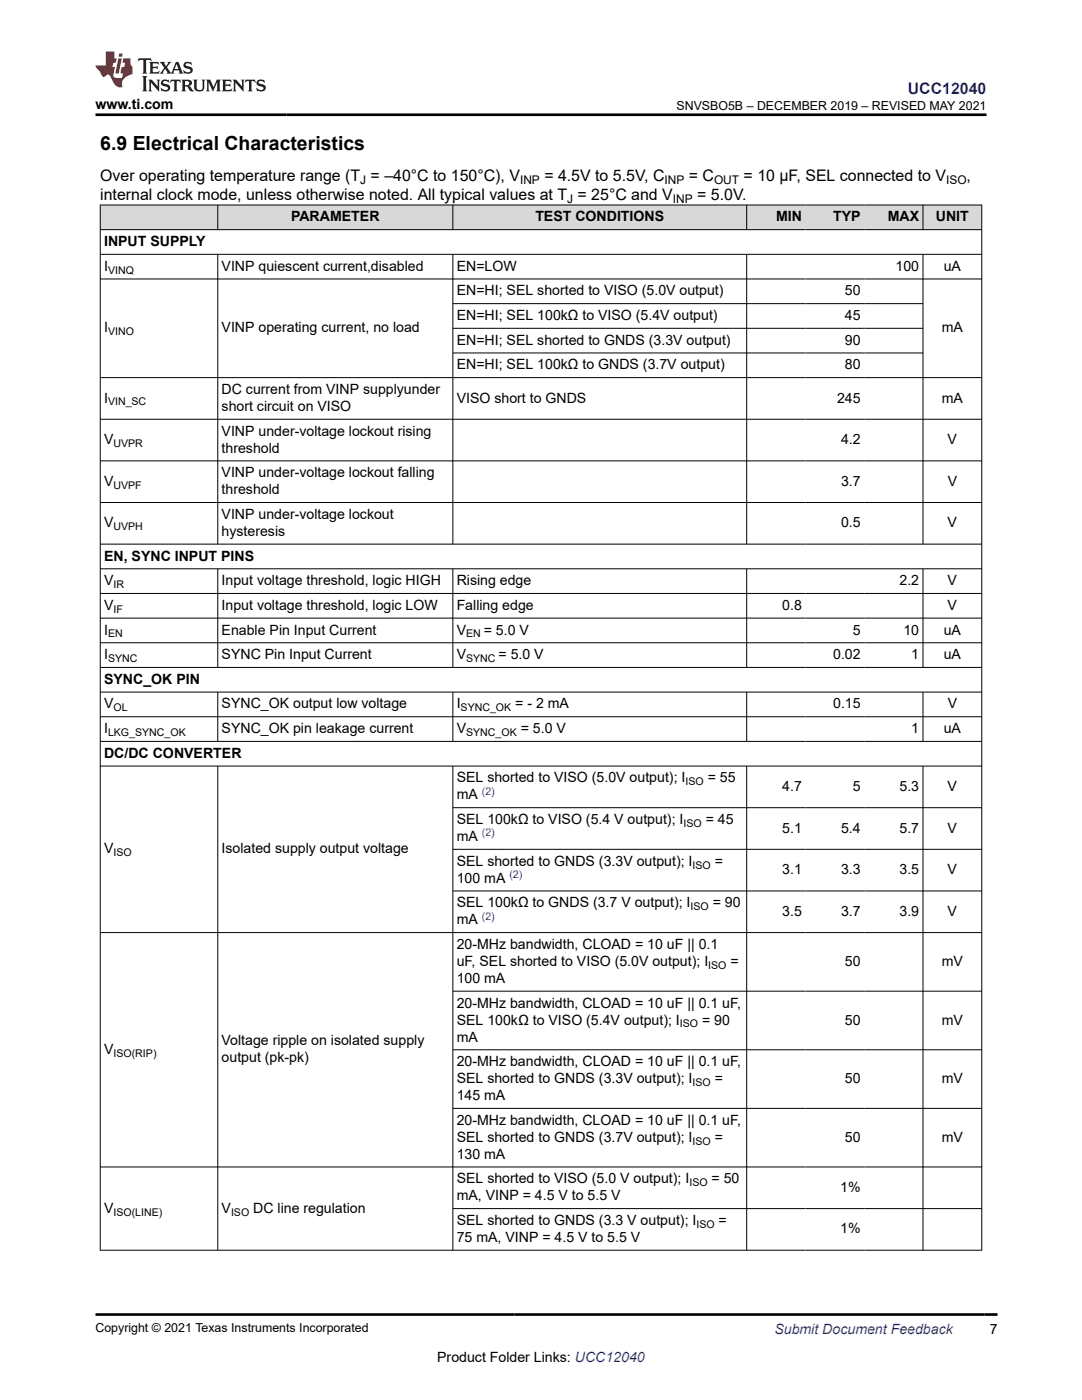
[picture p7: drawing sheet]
<svg xmlns="http://www.w3.org/2000/svg" width="216mm" height="279mm" viewBox="0 0 216 279" stroke-linecap="round" stroke-linejoin="round" font-family="sans-serif">
<defs><g id="words">
<text font-size="3.9" x="20" y="29.9">6.9 Electrical Characteristics</text>
<text font-size="3.2" fill="#00f" x="181.1" y="18.7">UCC12040</text>
<g font-size="3.2">
<text x="20" y="39.9">internal clock mode, unless otherwise noted. All typical values at T = 25°C and V</text>
<text x="20" y="36.1">Over operating temperature range (T = –40°C to 150°C), V</text>
<text x="108.6" y="36.1">= 4.5V to 5.5V, C</text>
<text x="137.4" y="36.1">= C</text>
<text x="139.1" y="39.9">= 5.0V.</text>
<text x="148.4" y="36.1">= 10 µF, SEL connected to V</text>
<text x="192.9" y="36.1">,</text>
</g>
<g font-size="2.8">
<text x="19" y="21.8">www.ti.com</text>
<text x="58.1" y="44.2">PARAMETER</text>
<text x="106.8" y="44.2">TEST CONDITIONS</text>
<text x="154.8" y="44.2">MIN</text>
<text x="166.3" y="44.2">TYP</text>
<text x="177.1" y="44.2">MAX</text>
<text x="186.7" y="44.2">UNIT</text>
<text x="20.8" y="49.1">INPUT SUPPLY</text>
<text x="20.8" y="54">I</text>
<text x="44.2" y="54">VINP quiescent current,disabled</text>
<text x="91.1" y="54">EN=LOW</text>
<text x="91.1" y="59">EN=HI; SEL shorted to VISO (5.0V output)</text>
<text x="168.6" y="59">50</text>
<text x="178.7" y="54">100</text>
<text x="188.3" y="54">uA</text>
<text x="91.1" y="63.9">EN=HI; SEL 100kΩ to VISO (5.4V output)</text>
<text x="168.6" y="63.9">45</text>
<text x="20.8" y="66.3">I</text>
<text x="44.2" y="66.3">VINP operating current, no load</text>
<text x="91.1" y="68.8">EN=HI; SEL shorted to GNDS (3.3V output)</text>
<text x="168.6" y="68.8">90</text>
<text x="187.9" y="66.3">mA</text>
<text x="91.1" y="73.7">EN=HI; SEL 100kΩ to GNDS (3.7V output)</text>
<text x="168.6" y="73.7">80</text>
<text x="20.8" y="80.3">I</text>
<text x="44.2" y="78.6">DC current from VINP supplyunder</text>
<text x="44.2" y="82">short circuit on VISO</text>
<text x="91.1" y="80.3">VISO short to GNDS</text>
<text x="167" y="80.3">245</text>
<text x="187.9" y="80.3">mA</text>
<text x="20.8" y="88.6">V</text>
<text x="44.2" y="86.9">VINP under-voltage lockout rising</text>
<text x="167.8" y="88.6">4.2</text>
<text x="189.1" y="88.6">V</text>
<text x="44.2" y="90.3">threshold</text>
<text x="44.2" y="95.3">VINP under-voltage lockout falling</text>
<text x="20.8" y="96.9">V</text>
<text x="44.2" y="98.6">threshold</text>
<text x="167.8" y="96.9">3.7</text>
<text x="189.1" y="96.9">V</text>
<text x="20.8" y="105.3">V</text>
<text x="44.2" y="103.6">VINP under-voltage lockout</text>
<text x="44.2" y="106.9">hysteresis</text>
<text x="167.8" y="105.3">0.5</text>
<text x="189.1" y="105.3">V</text>
<text x="20.8" y="111.9">EN, SYNC INPUT PINS</text>
<text x="20.8" y="116.8">V</text>
<text x="44.2" y="116.8">Input voltage threshold, logic HIGH</text>
<text x="91.1" y="116.8">Rising edge</text>
<text x="179.5" y="116.8">2.2</text>
<text x="189.1" y="116.8">V</text>
<text x="20.8" y="121.7">V</text>
<text x="44.2" y="121.7">Input voltage threshold, logic LOW</text>
<text x="91.1" y="121.7">Falling edge</text>
<text x="156.1" y="121.7">0.8</text>
<text x="189.1" y="121.7">V</text>
<text x="20.8" y="126.6">I</text>
<text x="20.8" y="131.6">I</text>
<text x="44.2" y="126.6">Enable Pin Input Current</text>
<text x="44.2" y="131.6">SYNC Pin Input Current</text>
<text x="91.1" y="126.6">V</text>
<text x="91.1" y="131.6">V</text>
<text x="96.5" y="126.6">= 5.0 V</text>
<text x="99.5" y="131.6">= 5.0 V</text>
<text x="166.2" y="131.6">0.02</text>
<text x="170.2" y="126.6">5</text>
<text x="180.3" y="126.6">10</text>
<text x="181.8" y="131.6">1</text>
<text x="188.3" y="131.6">uA</text>
<text x="188.3" y="126.6">uA</text>
<text x="20.8" y="136.5">SYNC_OK PIN</text>
<text x="20.8" y="141.4">V</text>
<text x="44.2" y="141.4">SYNC_OK output low voltage</text>
<text x="91.1" y="141.4">I</text>
<text x="102.8" y="141.4">= - 2 mA</text>
<text x="166.2" y="141.4">0.15</text>
<text x="189.1" y="141.4">V</text>
<text x="20.8" y="146.3">I</text>
<text x="44.2" y="146.3">SYNC_OK pin leakage current</text>
<text x="91.1" y="146.3">V</text>
<text x="103.9" y="146.3">= 5.0 V</text>
<text x="181.8" y="146.3">1</text>
<text x="188.3" y="146.3">uA</text>
<text x="20.8" y="151.2">DC/DC CONVERTER</text>
<text x="91.1" y="159.5">mA</text>
<text x="91.1" y="156.2">SEL shorted to VISO (5.0V output); I</text>
<text x="141.2" y="156.2">= 55</text>
<text x="156.1" y="157.9">4.7</text>
<text x="170.2" y="157.9">5</text>
<text x="179.5" y="157.9">5.3</text>
<text x="189.1" y="157.9">V</text>
<text x="91.1" y="167.9">mA</text>
<text x="91.1" y="164.5">SEL 100kΩ to VISO (5.4 V output); I</text>
<text x="140.8" y="164.5">= 45</text>
<text x="156.1" y="166.2">5.1</text>
<text x="167.8" y="166.2">5.4</text>
<text x="179.5" y="166.2">5.7</text>
<text x="189.1" y="166.2">V</text>
<text x="20.8" y="170.3">V</text>
<text x="44.2" y="170.3">Isolated supply output voltage</text>
<text x="91.1" y="172.8">SEL shorted to GNDS (3.3V output); I</text>
<text x="142.6" y="172.8">=</text>
<text x="91.1" y="176.2">100 mA</text>
<text x="156.1" y="174.5">3.1</text>
<text x="167.8" y="174.5">3.3</text>
<text x="179.5" y="174.5">3.5</text>
<text x="189.1" y="174.5">V</text>
<text x="91.1" y="184.5">mA</text>
<text x="91.1" y="181.1">SEL 100kΩ to GNDS (3.7 V output); I</text>
<text x="142.2" y="181.1">= 90</text>
<text x="156.1" y="182.8">3.5</text>
<text x="167.8" y="182.8">3.7</text>
<text x="179.5" y="182.8">3.9</text>
<text x="189.1" y="182.8">V</text>
<text x="91.1" y="189.4">20-MHz bandwidth, CLOAD = 10 uF || 0.1</text>
<text x="91.1" y="196.2">100 mA</text>
<text x="91.1" y="192.8">uF, SEL shorted to VISO (5.0V output); I</text>
<text x="145.8" y="192.8">=</text>
<text x="168.6" y="192.8">50</text>
<text x="187.9" y="192.8">mV</text>
<text x="91.1" y="201.1">20-MHz bandwidth, CLOAD = 10 uF || 0.1 uF,</text>
<text x="44.2" y="208.6">Voltage ripple on isolated supply</text>
<text x="91.1" y="204.5">SEL 100kΩ to VISO (5.4V output); I</text>
<text x="91.1" y="207.9">mA</text>
<text x="140.1" y="204.5">= 90</text>
<text x="168.6" y="204.5">50</text>
<text x="187.9" y="204.5">mV</text>
<text x="20.8" y="210.3">V</text>
<text x="44.2" y="212">output (pk-pk)</text>
<text x="91.1" y="212.8">20-MHz bandwidth, CLOAD = 10 uF || 0.1 uF,</text>
<text x="91.1" y="219.6">145 mA</text>
<text x="91.1" y="216.2">SEL shorted to GNDS (3.3V output); I</text>
<text x="142.6" y="216.2">=</text>
<text x="168.6" y="216.2">50</text>
<text x="187.9" y="216.2">mV</text>
<text x="91.1" y="224.5">20-MHz bandwidth, CLOAD = 10 uF || 0.1 uF,</text>
<text x="91.1" y="227.9">SEL shorted to GNDS (3.7V output); I</text>
<text x="142.6" y="227.9">=</text>
<text x="168.6" y="227.9">50</text>
<text x="187.9" y="227.9">mV</text>
<text x="91.1" y="231.2">130 mA</text>
<text x="91.1" y="239.6">mA, VINP = 4.5 V to 5.5 V</text>
<text x="91.1" y="236.2">SEL shorted to VISO (5.0 V output); I</text>
<text x="142" y="236.2">= 50</text>
<text x="167.7" y="237.9">1%</text>
<text x="20.8" y="242">V</text>
<text x="44.2" y="242">V</text>
<text x="50.5" y="242">DC line regulation</text>
<text x="91.1" y="244.5">SEL shorted to GNDS (3.3 V output); I</text>
<text x="143.4" y="244.5">=</text>
<text x="91.1" y="247.9">75 mA, VINP = 4.5 V to 5.5 V</text>
<text x="167.7" y="246.2">1%</text>
<text x="197.5" y="266.1">7</text>
<text x="87.2" y="271.7">Product Folder Links: UCC12040</text>
</g>
<text font-size="2.8" fill="#00f" x="154.5" y="266.2">Submit Document Feedback</text>
<g font-size="2.5">
<text x="135" y="21.9">SNVSBO5B – DECEMBER 2019 – REVISED MAY 2021</text>
<text x="19" y="265.9">Copyright © 2021 Texas Instruments Incorporated</text>
</g>
<g font-size="2.4">
<text x="71.9" y="36.7">J</text>
<text x="103.8" y="36.7">INP</text>
<text x="113.2" y="40.5">J</text>
<text x="132.6" y="36.7">INP</text>
<text x="134.3" y="40.5">INP</text>
<text x="142.5" y="36.7">OUT</text>
<text x="188.8" y="36.7">ISO</text>
</g>
<g font-size="2.1">
<text x="21.6" y="54.6">VINQ</text>
<text x="21.6" y="66.9">VINO</text>
<text x="21.6" y="80.9">VIN_SC</text>
<text x="22.6" y="89.2">UVPR</text>
<text x="22.7" y="97.5">UVPF</text>
<text x="22.6" y="105.8">UVPH</text>
<text x="22.7" y="117.4">IR</text>
<text x="22.7" y="122.3">IF</text>
<text x="21.6" y="127.2">EN</text>
<text x="93" y="127.2">EN</text>
<text x="21.6" y="132.1">SYNC</text>
<text x="93" y="132.1">SYNC</text>
<text x="22.6" y="142">OL</text>
<text x="91.9" y="142">SYNC_OK</text>
<text x="21.6" y="146.9">LKG_SYNC_OK</text>
<text x="93" y="146.9">SYNC_OK</text>
<text x="136.8" y="156.7">ISO</text>
<text x="136.4" y="165">ISO</text>
<text x="22.6" y="170.9">ISO</text>
<text x="138.2" y="173.3">ISO</text>
<text x="137.8" y="181.6">ISO</text>
<text x="141.3" y="193.3">ISO</text>
<text x="135.7" y="205">ISO</text>
<text x="22.6" y="210.9">ISO(RIP)</text>
<text x="138.2" y="216.7">ISO</text>
<text x="138.2" y="228.4">ISO</text>
<text x="137.6" y="236.7">ISO</text>
<text x="22.6" y="242.6">ISO(LINE)</text>
<text x="46.1" y="242.6">ISO</text>
<text x="139" y="245">ISO</text>
</g>
<g font-size="2.1" fill="#00f">
<text x="96.1" y="158.6">(2)</text>
<text x="96.1" y="166.9">(2)</text>
<text x="101.6" y="175.2">(2)</text>
<text x="96.1" y="183.5">(2)</text>
</g>
</g></defs>
<g fill="#d8d8d8">
<path d="M20 40.9h175.9v4.9h-175.9z" fill-rule="evenodd"/>
<path d="M20.1 41h23.3v4.8h-23.3z" fill-rule="evenodd"/>
<path d="M43.5 41h46.8v4.8h-46.8z" fill-rule="evenodd"/>
<path d="M90.4 41h58.5v4.8h-58.5z" fill-rule="evenodd"/>
<path d="M149.1 41h11.6v4.8h-11.6z" fill-rule="evenodd"/>
<path d="M160.7 41h11.7v4.8h-11.7z" fill-rule="evenodd"/>
<path d="M172.4 41h11.7v4.8h-11.7z" fill-rule="evenodd"/>
<path d="M184.2 41h11.6v4.8h-11.6z" fill-rule="evenodd"/>
</g>
<g fill="none" stroke="#000" stroke-width=".2">
<path d="M19.9 40.9h176.1M19.9 45.8h176.1M19.9 50.8h176.1M19.9 55.7h176.1M20 40.9v208.7M43.5 40.9v5M43.5 50.8v57.9M90.4 40.9v5M90.4 50.8v57.9M149 40.9v5M149 50.8v57.9M184.2 40.9v5"/>
<path d="M184.2 50.8v57.9M195.9 40.9v208.7M19.9 75.4h176.1M90.4 60.6h93.8M90.4 65.5h93.8M90.4 70.4h93.8M19.9 83.7h176.1M19.9 92h176.1M19.9 100.3h176.1M19.9 108.6h176.1M19.9 113.5h176.1M19.9 118.4h176.1"/>
<path d="M43.5 113.5v19.8M90.4 113.5v19.8M149 113.5v19.8M184.2 113.5v19.8M19.9 123.4h176.1M19.9 128.3h176.1M19.9 133.2h176.1M19.9 138.1h176.1M43.5 138.1v9.9M90.4 138.1v9.9M149 138.1v9.9M184.2 138.1v9.9"/>
<path d="M19.9 143h176.1M19.9 148h176.1M19.9 152.9h176.1M43.5 152.9v96.7M90.4 152.9v96.7M149 152.9v96.7M184.2 152.9v96.7M90.4 161.2h105.6M90.4 169.5h105.6M90.4 177.8h105.6M90.4 197.8h105.6M196 186.1h-176.1"/>
<path d="M90.4 209.5h105.6M19.9 232.9h176.1M90.4 221.2h105.6M90.4 241.2h105.6M196 249.5h-176.1"/>
</g>
<path d="M27.7 11.6l-.2 .6 .5-.2h.6v.1v2.2l-.2 .4h1l-.2-.4v-2.2v-.1h.5l.5 .2-.1-.6zM29.8 12.4l.2 .3v1.6l-.2 .4h1.9l.1-.6a1.08 1.08 0 0 1-1.3 .2v-.7h.6l.4 .2v-.7l-.4 .2h-.6v-.5l.2-.2a1 1 0 0 1 1 .3l-.1-.5zM31.8 12.4l1 1.1-1 1.2h.9l-.2-.2 .4-.8 .5 .8-.2 .2h1.6l-.2-.2 .1-.5h1l.1 .5-.1 .2h.9l-.2-.4-.8-1.9h-.5l-1 2.1-.8-1.1 .9-1h-.8l.2 .2-.5 .6-.3-.6 .1-.2zM35.2 12.8l.4 1h-.8zM36.8 12.5a.65 .65 0 0 0-.2 .7 .65 .65 0 0 0 .6 .5l.7 .1 .1 .3a.79 .79 0 0 1-.7 .4 .79 .79 0 0 1-.7-.5l.1 .7 .2-.1a.93 .93 0 0 0 1.1 0 .93 .93 0 0 0 .4-.9 1.46 1.46 0 0 0-1.2-.6l-.1-.3a1.09 1.09 0 0 1 1.2 .2l-.2-.6-.1 .1-.6-.2zM28.4 15.2l.2 .4v2.2l-.2 .4h1l-.2-.4v-2.2l.2-.4zM29.6 15.9l.2 .4v1.5l-.2 .4h.8l-.3-.4v-1.3l1.7 1.8v-2l.2-.4h-.8l.2 .2 .1 1.1-1.2-1.3zM32.3 16a.65 .65 0 0 0-.2 .8 .65 .65 0 0 0 .7 .4l.6 .2 .1 .2a.79 .79 0 0 1-.7 .4 .79 .79 0 0 1-.7-.5l.1 .7 .2-.1a.93 .93 0 0 0 1.1 .1 .93 .93 0 0 0 .4-1 1.46 1.46 0 0 0-1.2-.5l-.1-.4a1.09 1.09 0 0 1 1.2 .2l-.2-.6-.1 .1-.6-.1zM34.1 15.9l-.1 .6a.63 .63 0 0 1 .7-.3l.1 1.6-.3 .4h1l-.2-.4v-1.6a.66 .66 0 0 1 .8 .3l-.1-.6zM36.2 15.9l.2 .4v1.5l-.2 .4h.9l-.2-.2v-.7h.5l.1 .2a.79 .79 0 0 0 1.2 .6l-1-.9a.61 .61 0 0 0 .6-.6 .61 .61 0 0 0-.5-.7zM36.9 16.2h.2a.47 .47 0 0 1 .5 .1 .47 .47 0 0 1 .1 .5l-.2 .1-.6 .1zM38.5 15.9l.2 .2a2.27 2.27 0 0 0 .4 2 1.04 1.04 0 0 0 1.7-.7v-1.3l.2-.2h-.8l.2 .4v1.1a.6 .6 0 0 1-.6 .6 .6 .6 0 0 1-.6-.6v-1.1l.3-.4zM41.1 15.9l.2 .4v1.5l-.2 .4h.7l-.2-.4v-1.4l.9 1.9 .8-1.9v1.4l-.2 .4h1l-.3-.4v-1.5l.3-.4h-.8l-.7 1.5-.7-1.5zM44.3 15.9l.2 .4v1.5l-.2 .4h1.9l.1-.6a1.09 1.09 0 0 1-1.3 .2v-.7h.6l.4 .2v-.6l-.4 .2h-.6v-.6l.2-.1a1.01 1.01 0 0 1 1 .3l-.1-.6zM46.4 15.9l.3 .4v1.5l-.3 .4h.8l-.2-.4v-1.3l1.6 1.8v-2l.2-.4h-.7l.2 .2v1.1l-1.2-1.3zM49 15.9l-.1 .6a.63 .63 0 0 1 .8-.3v1.6l-.3 .4h1l-.2-.4v-1.6a.66 .66 0 0 1 .8 .3l-.1-.6zM51.4 16a.65 .65 0 0 0-.2 .8 .65 .65 0 0 0 .6 .4l.6 .2 .2 .2a.79 .79 0 0 1-.8 .4 .79 .79 0 0 1-.6-.5l.1 .7 .2-.1a.93 .93 0 0 0 1 .1 .93 .93 0 0 0 .5-1 1.46 1.46 0 0 0-1.3-.5l-.1-.4a1.09 1.09 0 0 1 1.3 .2l-.2-.6-.2 .1-.5-.1z" fill="#231f20"/>
<path d="M21.1 10.3v2.7h-2.1l.1 .4 .9 1a.95 .95 0 0 0 .9 .9 .59 .59 0 0 1 .6-.4 .59 .59 0 0 1 .5 .3l.4 .8a1.59 1.59 0 0 0 2.1 1.4 1.61 1.61 0 0 1 1-2.3l1-.3-.1-1.5a1.59 1.59 0 0 1-.4-1.7h-1.4l-.2 .9h.5l-.1 .9h-.5l-.2 .9v.3l.4 .1-.2 .9h-.6a.73 .73 0 0 1-1.1-.7l.3-1.5h-.5l.2-.9h.5l.2-.9h-.5v-1.3zM23.6 11.6l-.6 3.1h.7l.6-3.1zM23.8 10.7l-.1 .6h.7l.1-.6z" fill="#ed1c24"/>
<path d="M19 22.9h177.8M19 262.3h180" fill="none" stroke="#000" stroke-width=".53"/>
<use href="#words"/>
</svg>
